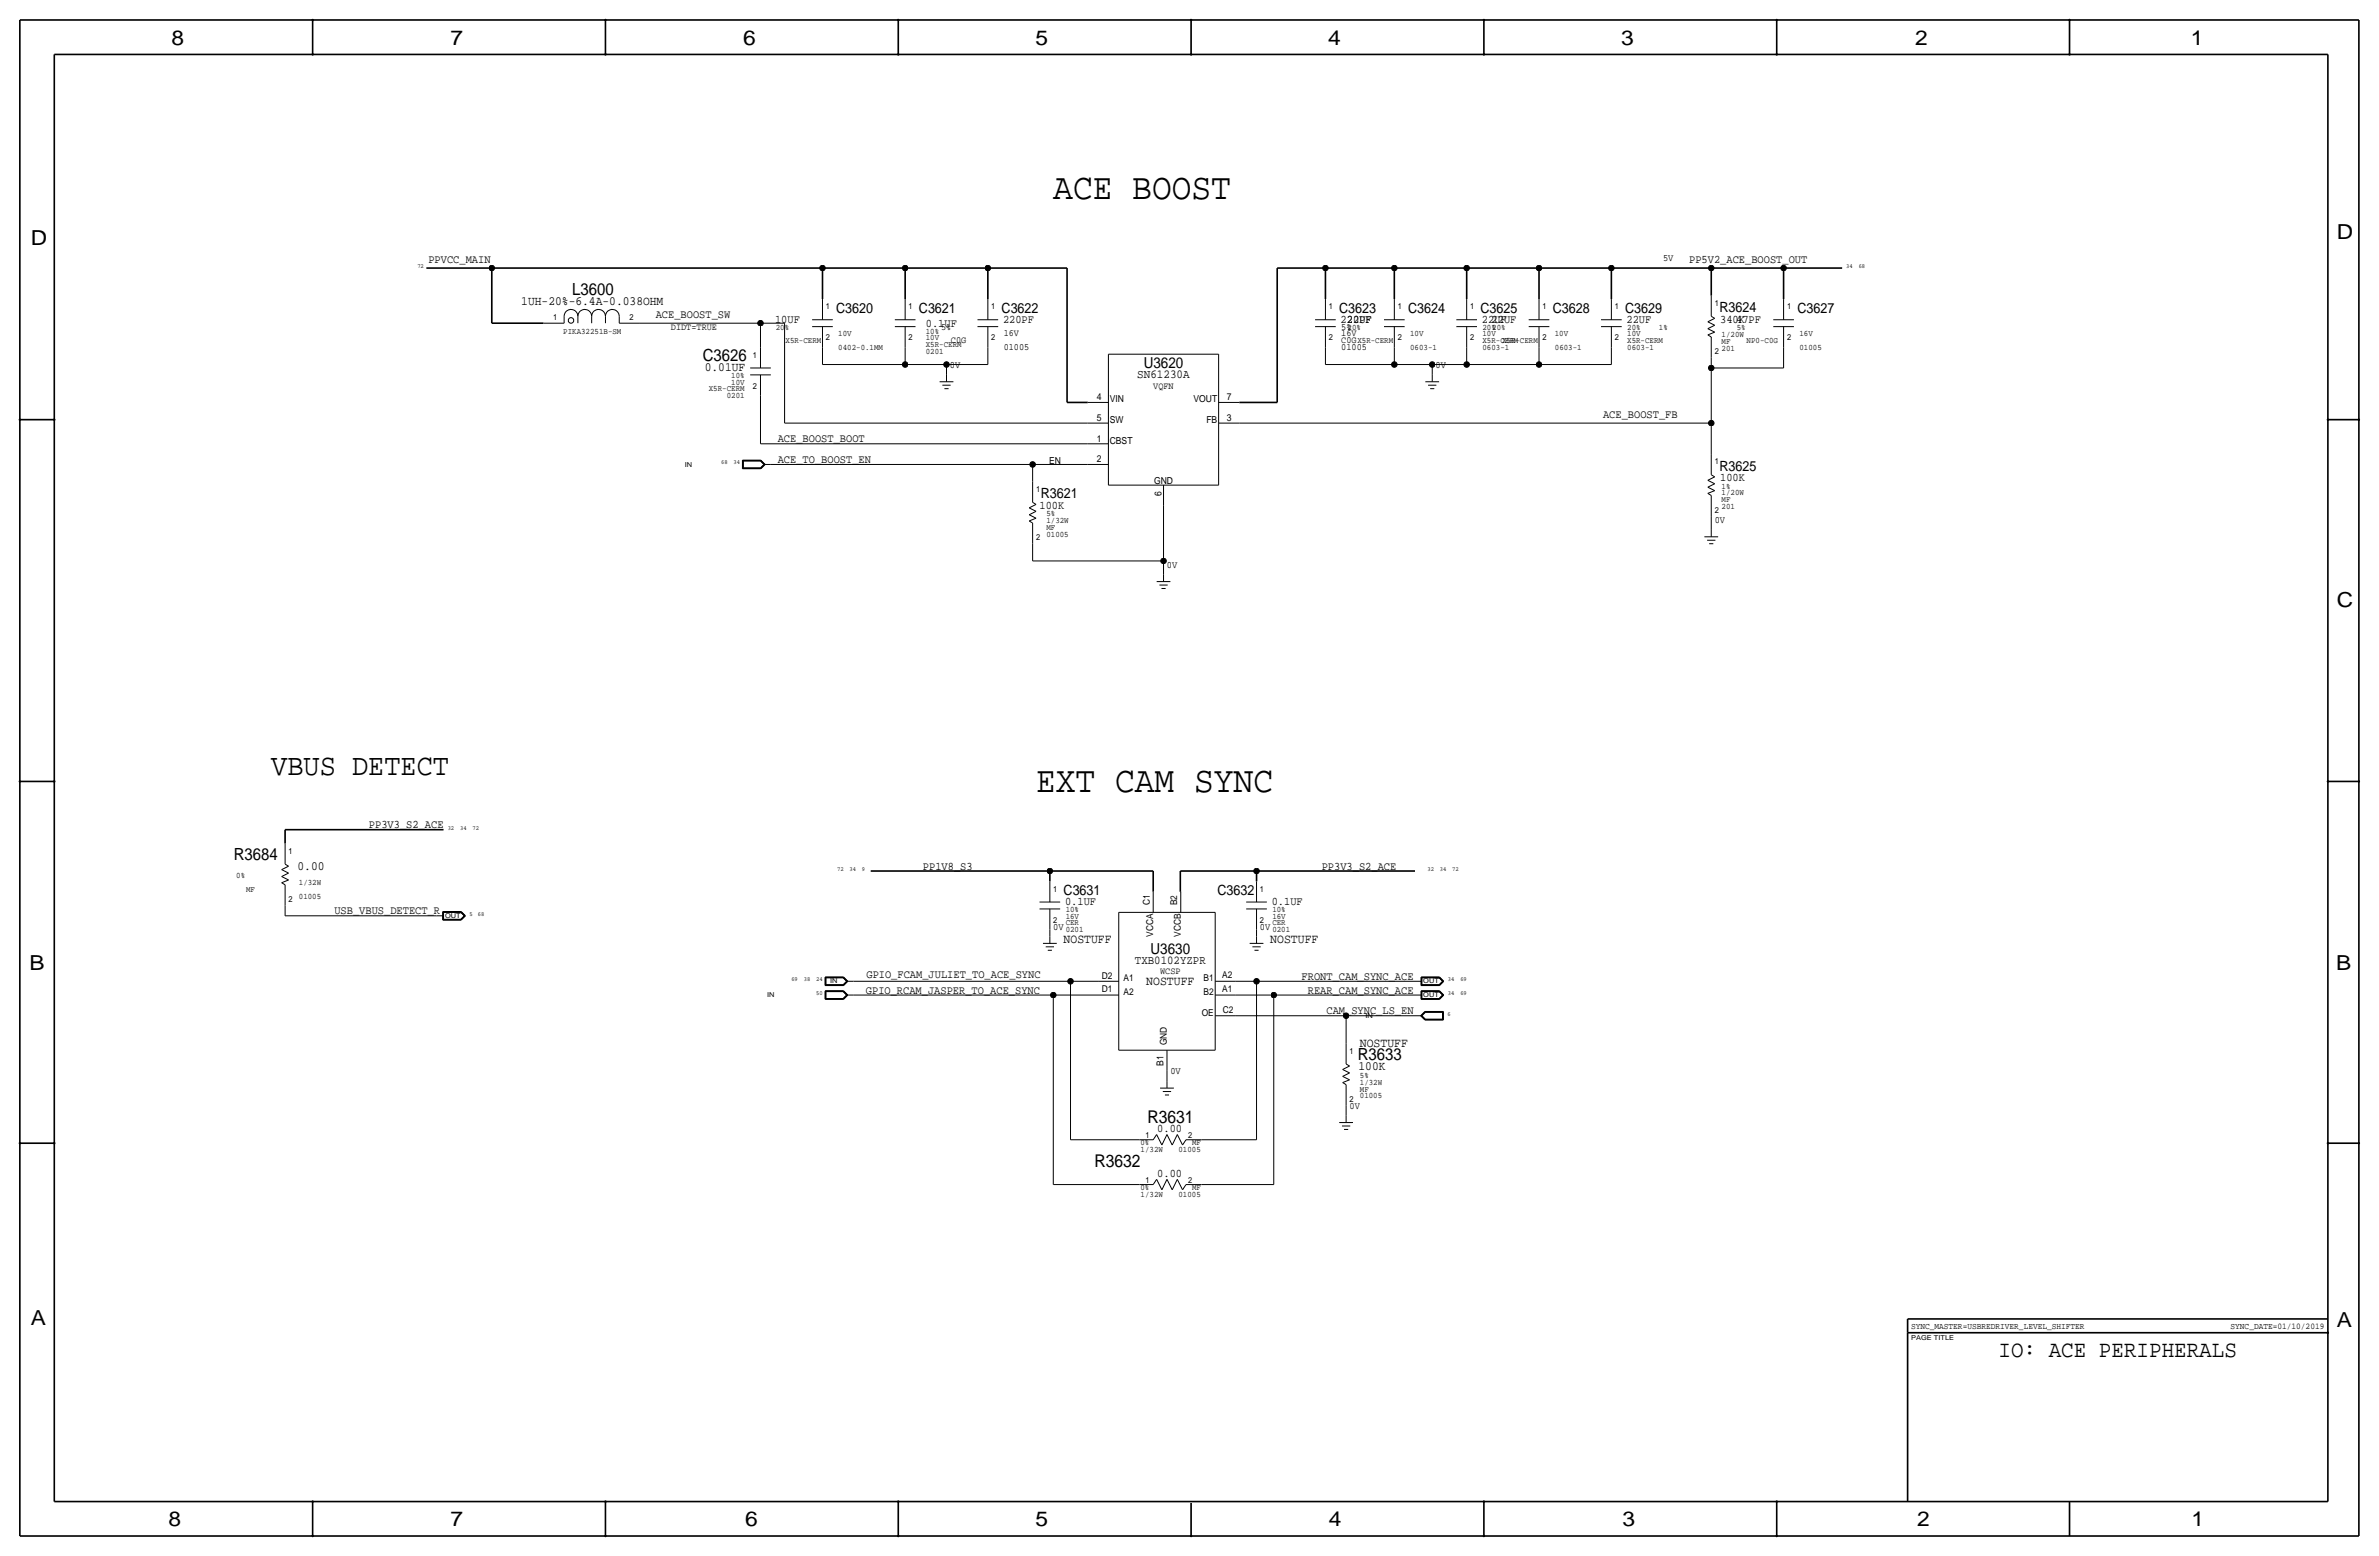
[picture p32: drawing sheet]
<svg xmlns="http://www.w3.org/2000/svg" width="877mm" height="574mm" viewBox="0 0 877 574" stroke-linecap="round" stroke-linejoin="round" font-family="sans-serif">
<defs><g id="words">
<g font-size="13.6">
<text x="388.3" y="73.4">ACE BOOST</text>
<text x="382" y="291.8">EXT CAM SYNC</text>
</g>
<text font-size="11.1" x="100" y="285.5">VBUS DETECT</text>
<text font-size="8.6" x="736.8" y="500.1">IO: ACE PERIPHERALS</text>
<g font-size="7.6">
<text x="63.2" y="16.5">8</text>
<text x="166.1" y="16.5">7</text>
<text x="274" y="16.5">6</text>
<text x="381.7" y="16.5">5</text>
<text x="489.7" y="16.5">4</text>
<text x="597.6" y="16.5">3</text>
<text x="706.1" y="16.5">2</text>
<text x="807.7" y="16.5">1</text>
<text x="861.5" y="88.1">D</text>
<text x="11.4" y="90.4">D</text>
<text x="861.5" y="223.8">C</text>
<text x="10.9" y="357.6">B</text>
<text x="861.3" y="357.4">B</text>
<text x="11.4" y="488.4">A</text>
<text x="861.5" y="489.2">A</text>
<text x="62.2" y="562.6">8</text>
<text x="166.1" y="562.6">7</text>
<text x="274.8" y="562.6">6</text>
<text x="381.7" y="562.6">5</text>
<text x="489.9" y="562.6">4</text>
<text x="598.1" y="562.6">3</text>
<text x="706.8" y="562.6">2</text>
<text x="807.9" y="562.6">1</text>
</g>
<g font-size="6.5">
<text x="423" y="413.8">R3631</text>
<text x="403.5" y="430.3">R3632</text>
</g>
<g font-size="6.2">
<text x="211" y="108.7">L3600</text>
<text x="259.1" y="133.1">C3626</text>
<text x="86.2" y="317">R3684</text>
<text x="500.6" y="390.7">R3633</text>
</g>
<g font-size="5.6">
<text x="421.6" y="135.6">U3620</text>
<text x="424.2" y="351.5">U3630</text>
</g>
<g font-size="5.2">
<text x="308.3" y="115.3">C3620</text>
<text x="338.8" y="115.3">C3621</text>
<text x="369.3" y="115.3">C3622</text>
<text x="493.7" y="115.3">C3623</text>
<text x="519.1" y="115.3">C3624</text>
<text x="545.8" y="115.3">C3625</text>
<text x="572.5" y="115.3">C3628</text>
<text x="599.1" y="115.3">C3629</text>
<text x="633.9" y="115.1">R3624</text>
<text x="662.6" y="115.3">C3627</text>
<text x="633.9" y="173.5">R3625</text>
<text x="383.7" y="183.6">R3621</text>
<text x="392.1" y="329.9">C3631</text>
<text x="448.9" y="329.9">C3632</text>
</g>
<g font-size="4.7">
<text x="192.2" y="112.3">1UH-20%-6.4A-0.038OHM</text>
<text x="259.8" y="136.9">0.01UF</text>
<text x="109.7" y="320.8">0.00</text>
<text x="392.1" y="347.7">NOSTUFF</text>
<text x="468.3" y="347.7">NOSTUFF</text>
<text x="422.6" y="363">NOSTUFF</text>
<text x="501.3" y="385.8">NOSTUFF</text>
<text x="500.8" y="394.5">100K</text>
</g>
<text font-size="4.5" x="419.3" y="139.4">SN61230A</text>
<text font-size="4.4" x="418.4" y="355.3">TXB0102YZPR</text>
<g font-size="4.3">
<text x="157.9" y="97">PPVCC_MAIN</text>
<text x="622.8" y="97">PP5V2_ACE_BOOST_OUT</text>
<text x="241.8" y="117.3">ACE_BOOST_SW</text>
<text x="285.7" y="119.1">10UF</text>
<text x="369.8" y="119.1">220PF</text>
<text x="494.2" y="119.1">220PF</text>
<text x="496.6" y="119.1">22UF</text>
<text x="546.3" y="119.1">22UF</text>
<text x="549.9" y="119.1">22UF</text>
<text x="599.6" y="119.1">22UF</text>
<text x="634.2" y="118.9">340K</text>
<text x="640.1" y="119.1">47PF</text>
<text x="341.3" y="120.4">0.1UF</text>
<text x="591" y="154.2">ACE_BOOST_FB</text>
<text x="286.7" y="163.1">ACE_BOOST_BOOT</text>
<text x="286.7" y="170.7">ACE_TO_BOOST_EN</text>
<text x="634.2" y="177.3">100K</text>
<text x="383.2" y="187.7">100K</text>
<text x="136" y="305.3">PP3V3_S2_ACE</text>
<text x="340.3" y="320.5">PP1V8_S3</text>
<text x="487.3" y="320.5">PP3V3_S2_ACE</text>
<text x="392.6" y="333.8">0.1UF</text>
<text x="468.8" y="333.8">0.1UF</text>
<text x="123.3" y="337.1">USB_VBUS_DETECT_R</text>
<text x="319.4" y="360.6">GPIO_FCAM_JULIET_TO_ACE_SYNC</text>
<text x="479.9" y="361.2">FRONT_CAM_SYNC_ACE</text>
<text x="319.2" y="366.3">GPIO_RCAM_JASPER_TO_ACE_SYNC</text>
<text x="482.2" y="366.4">REAR_CAM_SYNC_ACE</text>
<text x="489.1" y="373.9">CAM_SYNC_LS_EN</text>
<text x="426.7" y="417.3">0.00</text>
<text x="426.7" y="433.8">0.00</text>
</g>
<g font-size="3.6">
<text x="613.1" y="96.3">5V</text>
<text x="350.2" y="135.6">0V</text>
<text x="529.3" y="135.6">0V</text>
<text x="632.2" y="192.8">0V</text>
<text x="430.2" y="209.3">0V</text>
<text x="388.3" y="342.6">0V</text>
<text x="464.5" y="342.6">0V</text>
<text x="431.5" y="396">0V</text>
<text x="497.5" y="408.7">0V</text>
</g>
<g font-size="3.5">
<text x="247.3" y="121.7">DIDT=TRUE</text>
<text x="346.9" y="121.7">5%</text>
<text x="370" y="124">16V</text>
<text x="494.5" y="124">16V</text>
<text x="494.5" y="121.7">5%</text>
<text x="350.6" y="126.5">C0G</text>
<text x="370" y="129">01005</text>
<text x="494.5" y="129">01005</text>
<text x="494.5" y="126.5">C0G</text>
<text x="425.2" y="143.3">VQFN</text>
<text x="404.3" y="147.6">4</text>
<text x="409.1" y="148.3">VIN</text>
<text x="440" y="148.3">VOUT</text>
<text x="452.3" y="147.6">7</text>
<text x="404.3" y="155.2">5</text>
<text x="409.1" y="156">SW</text>
<text x="444.7" y="156">FB</text>
<text x="452.3" y="155.2">3</text>
<text x="404.3" y="162.8">1</text>
<text x="409.1" y="163.6">CBST</text>
<text x="386.8" y="171.2">EN</text>
<text x="404.3" y="170.4">2</text>
<text x="425.5" y="178.3">GND</text>
<text x="428.2" y="182.9" transform="rotate(-90 428.2 182.9)">6</text>
<text x="423.9" y="333.8" transform="rotate(-90 423.9 333.8)">C1</text>
<text x="434" y="333.8" transform="rotate(-90 434 333.8)">B2</text>
<text x="425.1" y="345.4" transform="rotate(-90 425.1 345.4)">VCCA</text>
<text x="435.3" y="345.4" transform="rotate(-90 435.3 345.4)">VCCB</text>
<text x="427.7" y="359.2">WCSP</text>
<text x="406.2" y="365.8">D1</text>
<text x="406.2" y="360.7">D2</text>
<text x="414.2" y="361.7">A1</text>
<text x="443.7" y="361.7">B1</text>
<text x="450.5" y="365.5">A1</text>
<text x="450.5" y="360.4">A2</text>
<text x="414.2" y="366.8">A2</text>
<text x="443.7" y="366.8">B2</text>
<text x="443" y="374.4">OE</text>
<text x="450.8" y="373.4">C2</text>
<text x="430.2" y="385.3" transform="rotate(-90 430.2 385.3)">GND</text>
<text x="429" y="392.9" transform="rotate(-90 429 392.9)">B1</text>
</g>
<g font-size="3.2">
<text x="704.5" y="490">SYNC_MASTER=USBREDRIVER_LEVEL_SHIFTER</text>
<text x="822.3" y="490">SYNC_DATE=01/10/2019</text>
</g>
<g font-size="3.1">
<text x="632.2" y="112.8">1</text>
<text x="203.9" y="117.9">1</text>
<text x="232.1" y="117.9">2</text>
<text x="304.5" y="114">1</text>
<text x="335" y="114">1</text>
<text x="365.5" y="114">1</text>
<text x="489.9" y="114">1</text>
<text x="515.3" y="114">1</text>
<text x="542" y="114">1</text>
<text x="568.7" y="114">1</text>
<text x="595.3" y="114">1</text>
<text x="658.8" y="114">1</text>
<text x="207.7" y="123.2">PIKA32251B-SM</text>
<text x="286" y="121.7">20%</text>
<text x="304.5" y="125.5">2</text>
<text x="309.1" y="124">10V</text>
<text x="335" y="125.5">2</text>
<text x="341.3" y="125.5">10V</text>
<text x="341.3" y="122.9">10%</text>
<text x="365.5" y="125.5">2</text>
<text x="489.9" y="125.5">2</text>
<text x="496.8" y="121.7">20%</text>
<text x="515.3" y="125.5">2</text>
<text x="519.9" y="124">10V</text>
<text x="542" y="125.5">2</text>
<text x="546.6" y="121.7">20%20%</text>
<text x="546.6" y="124">10V</text>
<text x="568.7" y="125.5">2</text>
<text x="573.2" y="124">10V</text>
<text x="595.3" y="125.5">2</text>
<text x="599.9" y="124">10V</text>
<text x="599.9" y="121.7">20%</text>
<text x="611.6" y="121.7">1%</text>
<text x="634.7" y="124.2">1/20W</text>
<text x="640.3" y="121.7">5%</text>
<text x="658.8" y="125.5">2</text>
<text x="663.4" y="124">16V</text>
<text x="277.6" y="131.8">1</text>
<text x="289.6" y="126.5">X5R-CERM</text>
<text x="309.1" y="129">0402-0.1MM</text>
<text x="341.3" y="130.6">0201</text>
<text x="341.3" y="128">X5R-CERM</text>
<text x="500.4" y="126.5">X5R-CERM</text>
<text x="519.9" y="129">0603-1</text>
<text x="546.6" y="129">0603-1</text>
<text x="546.6" y="126.5">X5R-CERM</text>
<text x="553.8" y="126.5">X5R-CERM</text>
<text x="573.2" y="129">0603-1</text>
<text x="599.9" y="129">0603-1</text>
<text x="599.9" y="126.5">X5R-CERM</text>
<text x="632.2" y="130.6">2</text>
<text x="634.7" y="129.3">201</text>
<text x="634.7" y="126.7">MF</text>
<text x="643.9" y="126.5">NP0-C0G</text>
<text x="663.4" y="129">01005</text>
<text x="269.6" y="141.7">10V</text>
<text x="269.6" y="139.4">10%</text>
<text x="277.6" y="143.3">2</text>
<text x="261.3" y="144.3">X5R-CERM</text>
<text x="267.9" y="146.8">0201</text>
<text x="632.2" y="171.2">1</text>
<text x="382" y="181.4">1</text>
<text x="634.7" y="180.1">1%</text>
<text x="634.7" y="185.2">MF</text>
<text x="634.7" y="182.6">1/20W</text>
<text x="385.8" y="190.2">5%</text>
<text x="632.2" y="189">2</text>
<text x="634.7" y="187.7">201</text>
<text x="385.8" y="197.9">01005</text>
<text x="385.8" y="192.8">1/32W</text>
<text x="385.8" y="195.3">MF</text>
<text x="382" y="199.1">2</text>
<text x="106.4" y="314.7">1</text>
<text x="87.1" y="323.6">0%</text>
<text x="90.7" y="328.7">MF</text>
<text x="110.2" y="326.1">1/32W</text>
<text x="388.3" y="328.7">1</text>
<text x="464.5" y="328.7">1</text>
<text x="106.4" y="332.5">2</text>
<text x="110.2" y="331.2">01005</text>
<text x="388.3" y="340.1">2</text>
<text x="392.9" y="338.6">16V</text>
<text x="392.9" y="341.1">CER</text>
<text x="392.9" y="336.3">10%</text>
<text x="464.5" y="340.1">2</text>
<text x="469.1" y="338.6">16V</text>
<text x="469.1" y="336.3">10%</text>
<text x="469.1" y="341.1">CER</text>
<text x="392.9" y="343.7">0201</text>
<text x="469.1" y="343.7">0201</text>
<text x="497.5" y="388.4">1</text>
<text x="501.3" y="397.3">5%</text>
<text x="501.3" y="399.8">1/32W</text>
<text x="497.5" y="406.1">2</text>
<text x="501.3" y="404.9">01005</text>
<text x="501.3" y="402.3">MF</text>
<text x="422.3" y="419.4">1</text>
<text x="438.1" y="419.4">2</text>
<text x="420.4" y="422.1">0%</text>
<text x="420.5" y="424.7">1/32W</text>
<text x="434.5" y="424.7">01005</text>
<text x="439.5" y="422.1">MF</text>
<text x="422.3" y="435.9">1</text>
<text x="438.1" y="435.9">2</text>
<text x="420.4" y="438.7">0%</text>
<text x="420.5" y="441.2">1/32W</text>
<text x="434.5" y="441.2">01005</text>
<text x="439.5" y="438.7">MF</text>
</g>
<g font-size="2.5">
<text x="252.5" y="172">IN</text>
<text x="164.1" y="338.3">OUT</text>
<text x="306" y="362.5">IN</text>
<text x="524.7" y="362.5">OUT</text>
<text x="282.8" y="367.5">IN</text>
<text x="524.7" y="367.5">OUT</text>
<text x="503.4" y="375.2">IN</text>
<text x="704.5" y="493.8">PAGE TITLE</text>
</g>
<g font-size="2.3">
<text x="153.9" y="98.8">72</text>
<text x="680.7" y="98.8">34</text>
<text x="685.2" y="98.8">68</text>
<text x="265.8" y="171.2">68</text>
<text x="270.4" y="171.2">34</text>
<text x="165" y="305.8">32</text>
<text x="169.6" y="305.8">34</text>
<text x="174.2" y="305.8">72</text>
<text x="308.6" y="321.1">72</text>
<text x="313.2" y="321.1">34</text>
<text x="317.8" y="321.1">9</text>
<text x="526.2" y="321.1">32</text>
<text x="530.8" y="321.1">34</text>
<text x="535.4" y="321.1">72</text>
<text x="173.1" y="337.6">5</text>
<text x="176.2" y="337.6">68</text>
<text x="291.7" y="361.7">69</text>
<text x="296.3" y="361.7">38</text>
<text x="300.9" y="361.7">24</text>
<text x="533.8" y="361.7">34</text>
<text x="538.4" y="361.7">69</text>
<text x="300.9" y="366.8">50</text>
<text x="533.8" y="366.8">34</text>
<text x="538.4" y="366.8">69</text>
<text x="533.7" y="374.4">6</text>
</g>
</g></defs>
<g fill="none" stroke="#000" stroke-width=".6">
<path d="M7.3 7.4v558.8zM7.3 7.4h862.3zM115.3 7.4v12.7zM223.2 7.4v12.7zM331.2 7.4v12.7zM439.1 7.4v12.7zM547.1 7.4v12.7zM655 7.4v12.7zM763 7.4v12.7zM869.6 7.4v558.8zM20 20.1v533.4zM20 20.1h838.2z"/>
<path d="M858.2 20.1v533.4zM157.2 98.8h24.1zM181.3 98.8v20.3zM181.3 98.8h121.9zM303.2 98.8h30.5zM303.2 98.8v11.4zM333.7 98.8h30.5zM333.7 98.8v11.4zM364.2 98.8h29.2zM364.2 98.8v11.4zM393.4 98.8v49.5zM470.9 98.8h17.7z"/>
<path d="M470.9 98.8v49.5zM488.6 98.8h25.4zM488.6 98.8v11.4zM514 98.8h26.7zM514 98.8v11.4zM540.7 98.8h26.7zM540.7 98.8v11.4zM567.4 98.8h26.7zM567.4 98.8v11.4zM594.1 98.8h36.8zM594.1 98.8v11.4zM630.9 98.8h26.7z"/>
<path d="M630.9 98.8v10.2zM657.6 98.8v11.4zM657.6 98.8h21.5zM181.3 119.1h19.1zM7.3 154.7h12.7zM393.4 148.3h7.6zM456.9 148.3h14zM858.2 154.7h11.4zM7.3 288h12.7zM858.2 288h11.4zM105.1 305.8h58.4zM105.1 305.8v5.1z"/>
<path d="M321 321.1h66zM387 321.1h38.1zM387 321.1v3.8zM425.1 321.1v7.6zM435.2 321.1h28zM435.2 321.1v7.6zM435.2 328.7h.1M463.2 321.1h58.5zM463.2 321.1v3.8zM7.3 421.4h12.7zM858.2 421.4h11.4zM703.3 486.2h154.9z"/>
<path d="M703.3 486.2v5zM703.3 491.2h154.9zM703.3 491.2v62.3zM20 553.5h838.2zM115.3 553.5v12.7zM223.2 553.5v12.7zM331.2 553.5v12.7zM439.1 554v12.2zM547.1 553.5v12.7zM655 553.5v12.7zM763 553.5v12.7zM7.3 566.2h862.3z"/>
</g>
<g fill="none" stroke="#000" stroke-width=".37">
<path d="M200.4 119.1h7.6zM208 116.6v2.5zM208 116.6a2.54 2.54 0 0 1 2.5-2.5 2.54 2.54 0 0 1 2.6 2.5 2.54 2.54 0 0 1 2.5-2.5 2.54 2.54 0 0 1 2.5 2.5 2.54 2.54 0 0 1 2.6-2.5 2.54 2.54 0 0 1 2.5 2.5 2.54 2.54 0 0 1 2.6-2.5 2.54 2.54 0 0 1 2.5 2.5M213.1 116.6v2.5zM218.1 116.6v2.5zM223.2 116.6v2.5zM228.3 116.6v2.5zM228.3 119.1h7.6zM235.9 119.1h44.5zM280.4 119.1h8.9zM280.4 119.1v8.9zM289.3 119.1v36.9z"/>
<path d="M299.4 117.9h7.6zM303.2 110.2v7.7zM329.9 117.9h7.6zM333.7 110.2v7.7zM360.4 117.9h7.6zM364.2 110.2v7.7zM484.8 117.9h7.7zM488.6 110.2v7.7zM510.2 117.9h7.7zM514 110.2v7.7zM536.9 117.9h7.6zM540.7 110.2v7.7z"/>
<path d="M563.6 117.9h7.6zM567.4 110.2v7.7zM590.2 117.9h7.7zM594.1 110.2v7.7zM629.6 118.6l2.6 1.3zM629.6 118.6l2.6-1.3zM630.9 109v7.6zM630.9 116.6l1.3 .7zM653.7 117.9h7.7zM657.6 110.2v7.7zM276.6 135.6h7.6zM276.6 138.2h7.6z"/>
<path d="M280.4 128v7.6zM280.4 138.2v7.6zM299.4 120.4h7.6zM303.2 134.4h30.5zM303.2 128v6.4zM303.2 120.4v7.6zM329.9 120.4h7.6zM333.7 134.4h15.2zM333.7 128v6.4zM333.7 120.4v7.6zM348.9 134.4h15.3zM348.9 134.4v3.8z"/>
<path d="M348.9 138.2v2.5zM360.4 120.4h7.6zM364.2 128v6.4zM364.2 120.4v7.6zM408.6 130.6h40.7zM408.6 130.6v48.2zM449.3 130.6v48.2zM484.8 120.4h7.7zM488.6 134.4h25.4zM488.6 128v6.4zM488.6 120.4v7.6zM510.2 120.4h7.7z"/>
<path d="M514 134.4h14zM514 128v6.4zM514 120.4v7.6zM528 134.4h12.7zM528 134.4v3.8zM528 138.2v2.5zM536.9 120.4h7.6zM540.7 134.4h26.7zM540.7 128v6.4zM540.7 120.4v7.6zM563.6 120.4h7.6zM567.4 134.4h26.7z"/>
<path d="M567.4 128v6.4zM567.4 120.4v7.6zM590.2 120.4h7.7zM594.1 128v6.4zM594.1 120.4v7.6zM629.6 123.4l1.3 .8zM629.6 123.4l2.6-1zM629.6 121.2l2.6 1.2zM629.6 121.2l2.6-1.3zM630.9 135.6v20.4zM630.9 135.6h26.7zM630.9 131.8v3.8z"/>
<path d="M630.9 124.2v7.6zM653.7 120.4h7.7zM657.6 128v7.6zM657.6 120.4v7.6zM280.4 145.8v17.8zM289.3 156h111.7zM346.4 140.7h5.1zM347.4 142h3.1zM348.2 143.3h1.5zM401 156h7.6zM401 148.3h7.6zM449.3 148.3h7.6z"/>
<path d="M449.3 156h7.6zM456.9 156h174zM525.5 140.7h5.1zM526.5 142h3zM527.3 143.3h1.5zM630.9 156v11.4zM273.7 169.6v3.2zM273.7 172.8h6.8zM273.7 169.6h6.8zM273.8 169.7h6.7zM273.8 169.7v3zM273.8 172.7h6.7z"/>
<path d="M273.9 169.8h6.5zM273.9 169.8v2.8zM273.9 172.6h6.5zM274 169.9h6.4zM274 169.9v2.6zM274 172.5h6.4zM280.4 163.6h120.6zM280.4 169.9l1.2 1.3zM280.4 169.8l1.4 1.4zM280.5 169.7l1.4 1.5zM280.5 169.6l1.6 1.6zM280.5 172.8l1.6-1.6z"/>
<path d="M281.6 171.2h2.6zM281.6 171.2l-1.2 1.3zM281.8 171.2l-1.4 1.4zM281.9 171.2l-1.4 1.5zM284.2 171.2h96.5zM380.7 171.2h20.3zM380.7 171.2v6.3zM380.7 177.5v7.7zM401 171.2h7.6zM401 163.6h7.6zM408.6 178.8h40.7zM429 178.8v7.6z"/>
<path d="M629.6 179.6l2.6 1.2zM629.6 179.6l2.6-1.3zM629.6 177l2.6 1.3zM629.6 177l2.6-1.2zM630.9 167.4v7.6zM630.9 175l1.3 .8zM379.4 192l1.3 .8zM379.4 192l2.6-1zM379.4 189.7l2.6 1.3zM379.4 189.7l2.6-1.2zM379.4 187.2l2.6 1.3zM379.4 187.2l2.6-1.3z"/>
<path d="M380.7 192.8v7.6zM380.7 185.2l1.3 .7zM429 186.4v20.4zM628.3 197.9h5.1zM629.4 199.1h3zM629.6 181.9l1.3 .7zM629.6 181.9l2.6-1.1zM630.9 190.2v5.1zM630.9 182.6v7.6zM630.9 195.3v2.6zM380.7 200.4v6.4zM380.7 206.8h48.3z"/>
<path d="M426.4 214.4h5.1zM427.4 215.6h3.1zM428.2 216.9h1.5zM429 206.8v5zM429 211.8v2.6zM630.1 200.4h1.5zM105.1 310.9v7.6zM105.1 318.5l1.3 .8zM103.8 325.4l1.3 .7zM103.8 325.4l2.6-1zM103.8 323.1l2.6 1.3zM103.8 323.1l2.6-1.3z"/>
<path d="M103.8 320.5l2.6 1.3zM103.8 320.5l2.6-1.2zM105.1 337.6h55.9zM105.1 333.8v3.8zM105.1 326.1v7.7zM161 337.6h2.5zM163.2 336h6.8zM163.2 336v3.1zM163.2 339.1h6.8zM163.3 336.1h6.7zM163.3 336.1v2.9zM163.3 339h6.7z"/>
<path d="M163.4 336.2h6.5zM163.4 336.2v2.7zM163.4 338.9h6.5zM163.5 336.3h6.4zM163.5 336.3v2.5zM163.5 338.8h6.4zM169.9 336.3l1.2 1.3zM169.9 338.8l1.2-1.2zM169.9 336.2l1.4 1.4zM169.9 338.9l1.4-1.3zM170 336.1l1.4 1.5zM170 336l1.6 1.6z"/>
<path d="M170 339.1l1.6-1.5zM171.4 337.6l-1.4 1.4zM383.2 332.5h7.7zM383.2 335h7.7zM387 324.9v7.6zM387 335v7.6zM412.4 336.3h35.6zM412.4 336.3v50.8zM425.1 328.7v7.6zM435.3 328.7v7.6zM448 336.3v50.8zM459.4 332.5h7.7z"/>
<path d="M459.4 335h7.7zM463.2 324.9v7.6zM463.2 335v7.6zM384.5 347.7h5.1zM385.5 349h3.1zM386.3 350.3h1.5zM387 342.6v2.6zM387 345.2v2.5zM460.7 347.7h5.1zM461.7 349h3.1zM462.5 350.3h1.5zM463.2 342.6v2.6z"/>
<path d="M463.2 345.2v2.5zM304.2 360.1v3.2zM304.2 363.3h6.8zM304.2 360.1h6.8zM304.2 365.2v3.2zM304.2 368.4h6.8zM304.2 365.2h6.8zM304.3 360.2h6.6zM304.3 360.2v3zM304.3 363.2h6.6zM304.3 365.3h6.6zM304.3 365.3v2.9z"/>
<path d="M304.3 368.2h6.6zM304.4 360.3h6.5zM304.4 360.3v2.8zM304.4 363.1h6.5zM304.4 365.4h6.5zM304.4 365.4v2.7zM304.4 368.1h6.5zM304.5 360.4h6.3zM304.5 360.4v2.6zM304.5 363h6.3zM304.5 365.5h6.3zM304.5 365.5v2.5z"/>
<path d="M304.5 368h6.3zM310.8 360.4l1.3 1.3zM310.8 363l1.3-1.3zM310.8 365.5l1.3 1.3zM310.8 368l1.3-1.2zM310.9 360.3l1.4 1.4zM310.9 363.1l1.4-1.4zM310.9 365.4l1.4 1.4zM310.9 360.2l1.5 1.5zM310.9 363.2l1.5-1.5zM310.9 365.3l1.5 1.5zM311 360.1l1.6 1.6z"/>
<path d="M311 363.3l1.6-1.6zM311 365.2l1.6 1.6zM311 368.4l1.6-1.6zM312.1 361.7h2.6zM312.1 366.8h2.6zM312.3 366.8l-1.4 1.3zM312.4 366.8l-1.5 1.4zM314.7 366.8h73.6zM314.7 361.7h80zM388.3 366.8h16.5zM388.3 366.8v69.8zM394.7 361.7h10.1z"/>
<path d="M394.7 361.7v58.4zM404.8 366.8h7.6zM404.8 361.7h7.6zM448 361.7h7.6zM448 366.8h7.6zM448 374.4h7.6zM455.6 366.8h14zM455.6 374.4h40.7zM455.6 361.7h7.6zM463.2 361.7v58.4zM463.2 361.7h58.5zM469.6 366.8h52.1z"/>
<path d="M469.6 366.8v69.8zM496.3 374.4h25.4zM496.3 374.4v10.2zM521.7 361.7h2.5zM521.7 366.8h2.5zM521.7 374.4h2.5zM523.7 374.4l1.6 1.6zM523.9 360.1h6.8zM523.9 363.3h6.8zM523.9 360.1v3.2zM523.9 365.2h6.8zM523.9 368.4h6.8z"/>
<path d="M523.9 365.2v3.2zM523.9 374.4l1.5-1.5zM523.9 374.4l1.5 1.5zM524 360.2h6.7zM524 360.2v3zM524 363.2h6.7zM524 365.3h6.7zM524 365.3v2.9zM524 368.2h6.7zM524.1 374.4l1.3-1.4zM524.1 374.4l1.3 1.4zM524.1 360.3h6.5z"/>
<path d="M524.1 360.3v2.8zM524.1 363.1h6.5zM524.1 365.4h6.5zM524.1 365.4v2.7zM524.1 368.1h6.5zM524.2 360.4h6.4zM524.2 360.4v2.6zM524.2 363h6.4zM524.2 365.5h6.4zM524.2 365.5v2.5zM524.2 368h6.4zM524.2 374.4l1.3-1.3z"/>
<path d="M524.2 374.4l1.3 1.3zM525.3 372.8l-1.6 1.6zM525.3 372.8h6.8zM525.3 376h6.8zM525.4 372.9h6.6zM525.4 375.9h6.6zM525.4 373h6.5zM525.4 375.8h6.5zM525.5 373.1h6.3zM525.5 375.7h6.3zM530.6 360.4l1.2 1.3zM530.6 363l1.2-1.3z"/>
<path d="M530.6 365.5l1.2 1.3zM530.6 368l1.2-1.2zM530.6 360.3l1.4 1.4zM530.6 363.1l1.4-1.4zM530.6 365.4l1.4 1.4zM530.6 368.1l1.4-1.3zM530.7 360.2l1.4 1.5zM530.7 363.2l1.4-1.5zM530.7 365.3l1.4 1.5zM530.7 368.2l1.4-1.4zM530.7 360.1l1.6 1.6zM530.7 365.2l1.6 1.6z"/>
<path d="M531.8 373.1v2.6zM531.9 373v2.8zM532 372.9v3zM532.1 372.8v3.2zM532.3 361.7l-1.6 1.6zM532.3 366.8l-1.6 1.6zM412.4 387.1h35.6zM430.2 394.7v3.8zM430.2 398.5v2.6zM430.2 387.1v7.6zM495 399l1.3 .8zM495 399l2.5-1z"/>
<path d="M495 396.7l2.5 1.3zM495 396.7l2.5-1.2zM495 394.2l2.5 1.3zM495 394.2l2.5-1.3zM496.3 399.8v7.6zM496.3 384.6v7.6zM496.3 392.2l1.2 .7zM426.4 418.2l-1.3 1.9zM426.4 418.2l1.9 3.8zM427.7 401.1h5.1zM428.7 402.3h3.1zM429.5 403.6h1.5z"/>
<path d="M430.2 418.2l-1.9 3.8zM430.2 418.2l2 3.8zM434 418.2l2 3.8zM434 418.2l-1.8 3.8zM493.7 413.8h5.1zM494.7 415h3.1zM495.5 416.3h1.5zM496.3 407.4v3.8zM496.3 411.2v2.6zM388.3 436.6h31.8zM394.7 420.1h25.4zM420.1 420.1h5z"/>
<path d="M420.1 436.6h5zM426.4 434.7l-1.3 1.9zM426.4 434.7l1.9 3.9zM430.2 434.7l-1.9 3.9zM430.2 434.7l2 3.9zM434 434.7l2 3.9zM434 434.7l-1.8 3.9zM437.2 420.1h5.7zM437.2 420.1l-1.2 1.9zM437.2 436.6h5.7zM437.2 436.6l-1.2 2zM442.9 436.6h26.7z"/>
<path d="M442.9 420.1h20.3z"/>
<circle cx="210.5" cy="118.1" r="1.02"/>
</g>
<g fill="#000" stroke="#000" stroke-width=".37">
<path d="M115.1 7.2h.4v.3h-.4zM115.1 19.9h.4v.3h-.4zM223 7.2h.4v.3h-.4zM223 19.9h.4v.3h-.4zM331 19.9h.4v.3h-.4zM331 7.2h.4v.3h-.4zM438.9 7.2h.4v.3h-.4zM438.9 19.9h.4v.3h-.4zM546.9 7.2h.4v.3h-.4zM546.9 19.9h.4v.3h-.4zM654.8 19.9h.4v.3h-.4zM654.8 7.2h.4v.3h-.4z"/>
<path d="M762.8 19.9h.4v.3h-.4zM762.8 7.2h.4v.3h-.4zM7.1 154.5h.4v.4h-.4zM19.8 154.5h.4v.4h-.4zM858 154.5h.4v.4h-.4zM869.5 154.5h.3v.4h-.3zM7.1 287.9h.4v.3h-.4zM19.8 287.9h.4v.3h-.4zM858 287.9h.4v.3h-.4zM869.5 287.9h.3v.3h-.3zM7.1 421.2h.4v.4h-.4zM19.8 421.2h.4v.4h-.4z"/>
<path d="M858 421.2h.4v.4h-.4zM869.5 421.2h.3v.4h-.3zM858 491.1h.4v.3h-.4zM115.1 553.3h.4v.3h-.4zM223 553.3h.4v.3h-.4zM331 553.3h.4v.3h-.4zM546.9 553.3h.4v.3h-.4zM654.8 553.3h.4v.3h-.4zM115.1 566h.4v.3h-.4zM223 566h.4v.3h-.4zM331 566h.4v.3h-.4zM438.9 566h.4v.3h-.4z"/>
<path d="M546.9 566h.4v.3h-.4zM654.8 566h.4v.3h-.4z"/>
<circle cx="181.3" cy="98.8" r="1.02"/>
<circle cx="303.2" cy="98.8" r="1.02"/>
<circle cx="333.7" cy="98.8" r="1.02"/>
<circle cx="364.2" cy="98.8" r="1.02"/>
<circle cx="488.6" cy="98.8" r="1.02"/>
<circle cx="514" cy="98.8" r="1.02"/>
<circle cx="540.7" cy="98.8" r="1.02"/>
<circle cx="567.4" cy="98.8" r="1.02"/>
<circle cx="594.1" cy="98.8" r="1.02"/>
<circle cx="630.9" cy="98.8" r="1.02"/>
<circle cx="657.6" cy="98.8" r="1.02"/>
<circle cx="280.4" cy="119.1" r="1.02"/>
<circle cx="333.7" cy="134.4" r="1.02"/>
<circle cx="348.9" cy="134.4" r="1.02"/>
<circle cx="514" cy="134.4" r="1.02"/>
<circle cx="528" cy="134.4" r="1.02"/>
<circle cx="540.7" cy="134.4" r="1.02"/>
<circle cx="567.4" cy="134.4" r="1.02"/>
<circle cx="630.9" cy="135.6" r="1.02"/>
<circle cx="630.9" cy="156" r="1.02"/>
<circle cx="380.7" cy="171.2" r="1.02"/>
<circle cx="429" cy="206.8" r="1.02"/>
<circle cx="387" cy="321.1" r="1.02"/>
<circle cx="463.2" cy="321.1" r="1.02"/>
<circle cx="388.3" cy="366.8" r="1.02"/>
<circle cx="394.7" cy="361.7" r="1.02"/>
<circle cx="463.2" cy="361.7" r="1.02"/>
<circle cx="469.6" cy="366.8" r="1.02"/>
<circle cx="496.3" cy="374.4" r="1.02"/>
</g>
<use href="#words"/>
</svg>
